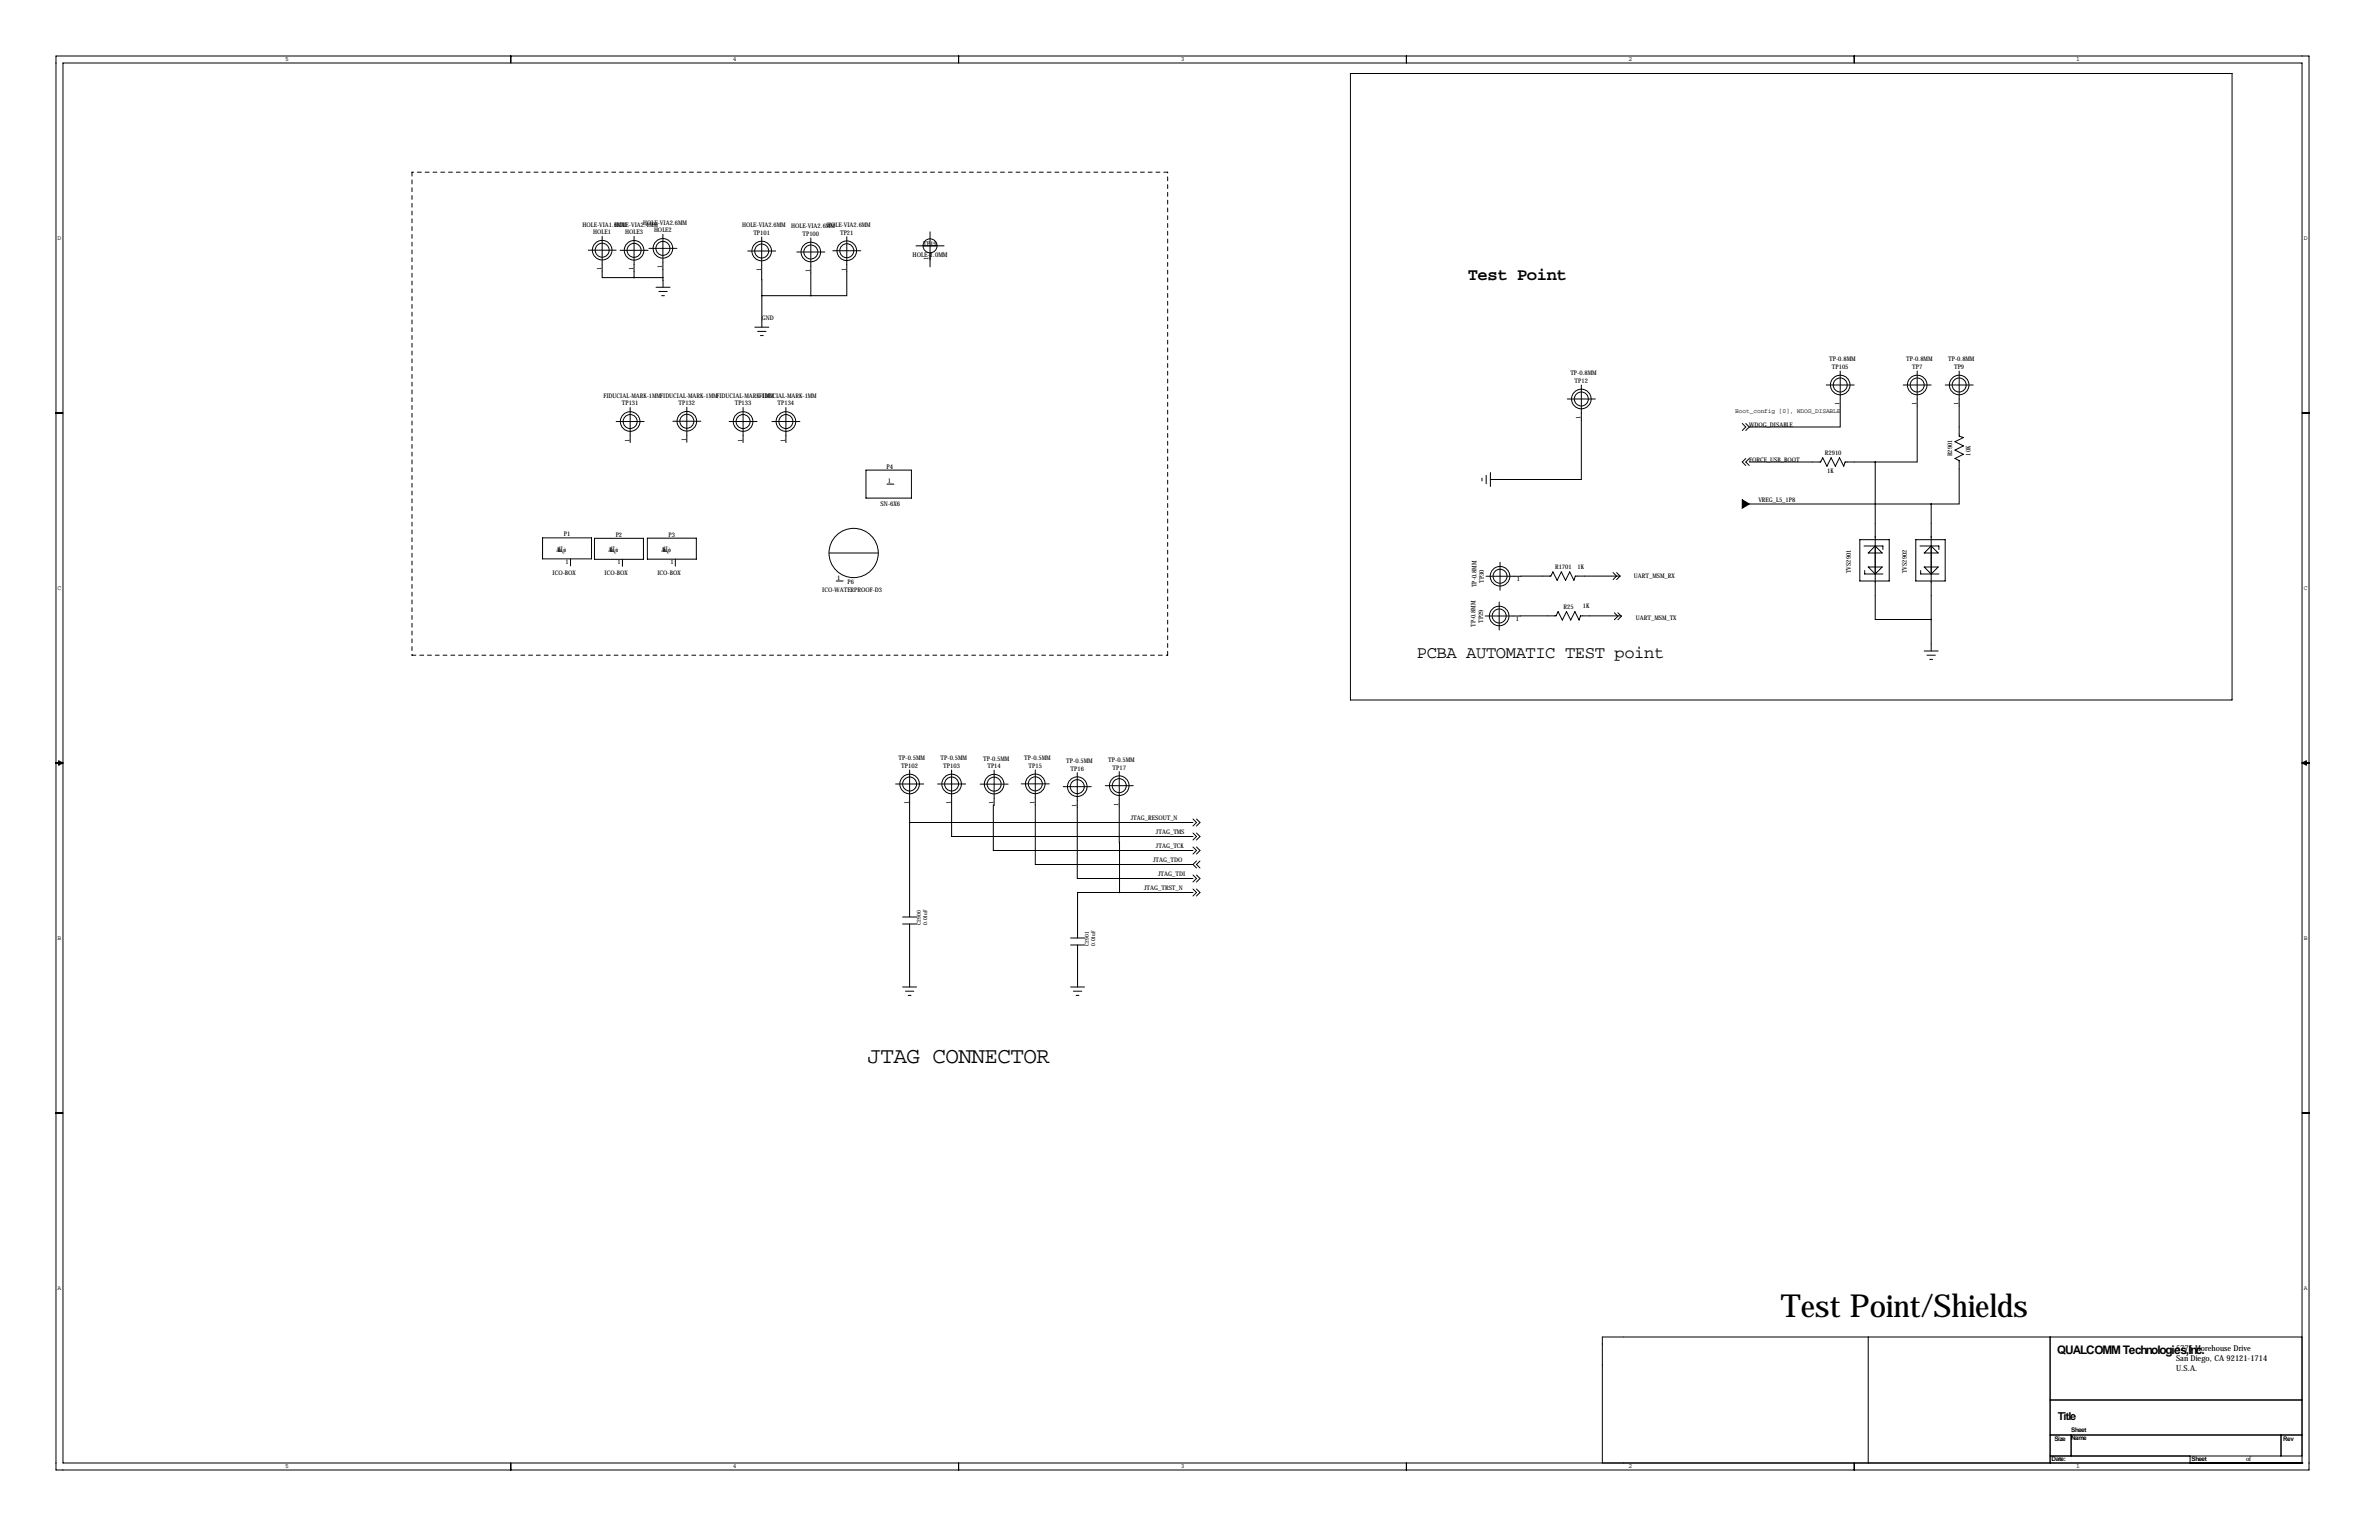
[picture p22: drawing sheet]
<svg xmlns="http://www.w3.org/2000/svg" width="864mm" height="559mm" viewBox="0 0 864 559" stroke-linecap="round" stroke-linejoin="round" font-family="sans-serif">
<defs><g id="words">
<text font-size="11.5" x="646.4" y="478">Test Point/Shields</text>
<text font-size="8.2" x="315" y="385.6">JTAG CONNECTOR</text>
<g font-size="6.3">
<text x="532.8" y="101.4">Test Point</text>
<text x="514.3" y="238.8">PCBA AUTOMATIC TEST point</text>
</g>
<text font-size="4.3" x="746.8" y="491.2">QUALCOMM Technologies,Inc.</text>
<text font-size="4" x="747" y="515.1">Title</text>
<g font-size="3">
<text x="789.9" y="490.1">5775 Morehouse Drive</text>
<text x="789.9" y="497.6">U.S.A.</text>
<text x="789.9" y="493.8">San Diego, CA 92121-1714</text>
</g>
<g font-size="2.4">
<text x="335.1" y="89.2">TP19</text>
<text x="331.3" y="93.4">HOLE-1.0MM</text>
<text x="337.1" y="94.5" transform="rotate(-90 337.1 94.5)">1</text>
<text x="321.8" y="170.1">P4</text>
<text x="322.3" y="175.4">1</text>
<text x="319.6" y="183.7">SN-6X6</text>
</g>
<g font-size="2.3">
<text x="103.5" y="22.2">5</text>
<text x="266" y="22.2">4</text>
<text x="428.6" y="22.2">3</text>
<text x="591.2" y="22.2">2</text>
<text x="753.7" y="22.2">1</text>
<text x="211.4" y="82.2">HOLE-VIA1.6MM</text>
<text x="223" y="82.3">HOLE-VIA2.4MM</text>
<text x="233.5" y="81.6">HOLE-VIA2.6MM</text>
<text x="269.4" y="82.5">HOLE-VIA2.6MM HOLE-VIA2.6MM</text>
<text x="300.2" y="82.4">HOLE-VIA2.6MM</text>
<text x="20.9" y="87">D</text>
<text x="215.4" y="84.9">HOLE1</text>
<text x="226.9" y="85">HOLE3</text>
<text x="237.4" y="84.3">HOLE2</text>
<text x="273.5" y="85.2">TP101</text>
<text x="291.3" y="85.6">TP100</text>
<text x="305" y="85.1">TP21</text>
<text x="836.3" y="87">D</text>
<text x="218.3" y="98.1" transform="rotate(-90 218.3 98.1)">1</text>
<text x="229.9" y="98.1" transform="rotate(-90 229.9 98.1)">1</text>
<text x="240.4" y="97.4" transform="rotate(-90 240.4 97.4)">1</text>
<text x="276.3" y="98.4" transform="rotate(-90 276.3 98.4)">1</text>
<text x="294.1" y="98.7" transform="rotate(-90 294.1 98.7)">1</text>
<text x="307.1" y="98.3" transform="rotate(-90 307.1 98.3)">1</text>
<text x="276.6" y="116.2">GND</text>
<text x="664" y="131.2">TP-0.8MM</text>
<text x="692" y="131.2">TP-0.8MM</text>
<text x="707.2" y="131.2">TP-0.8MM</text>
<text x="570.1" y="136.2">TP-0.8MM</text>
<text x="665" y="133.9">TP105</text>
<text x="694.1" y="133.9">TP7</text>
<text x="709.4" y="133.9">TP9</text>
<text x="571.6" y="138.9">TP12</text>
<text x="219.1" y="144.4">FIDUCIAL-MARK-1MM</text>
<text x="225.7" y="147.1">TP131</text>
<text x="239.7" y="144.3">FIDUCIAL-MARK-1MM</text>
<text x="246.3" y="147">TP132</text>
<text x="260.1" y="144.4">FIDUCIAL-MARK-1MM</text>
<text x="266.7" y="147.1">TP133</text>
<text x="275.6" y="144.4">FIDUCIAL-MARK-1MM</text>
<text x="282.3" y="147.1">TP134</text>
<text x="629.9" y="149.9">Boot_config [0], WDOG_DISABLE</text>
<text x="667.8" y="147" transform="rotate(-90 667.8 147)">1</text>
<text x="695.7" y="147" transform="rotate(-90 695.7 147)">1</text>
<text x="710.9" y="147" transform="rotate(-90 710.9 147)">1</text>
<text x="573.8" y="152.1" transform="rotate(-90 573.8 152.1)">1</text>
<text x="635" y="154.9">W</text>
<text x="636.8" y="154.9">DOG_DISABLE</text>
<text x="228.5" y="160.2" transform="rotate(-90 228.5 160.2)">1</text>
<text x="249.1" y="160.1" transform="rotate(-90 249.1 160.1)">1</text>
<text x="269.5" y="160.2" transform="rotate(-90 269.5 160.2)">1</text>
<text x="285" y="160.2" transform="rotate(-90 285 160.2)">1</text>
<text x="635" y="167.6">FORCE_USB_BOOT</text>
<text x="662.4" y="165.1">R2910</text>
<text x="708.7" y="165.6" transform="rotate(-90 708.7 165.6)">R2901</text>
<text x="715.4" y="165.4" transform="rotate(-90 715.4 165.4)">10K</text>
<text x="663.3" y="171.8">1K</text>
<text x="638.3" y="182.1">VREG_L5_1P8</text>
<text x="204.7" y="194.7">P1</text>
<text x="223.5" y="194.8">P2</text>
<text x="242.7" y="194.8">P3</text>
<text x="202" y="200.3">Æ</text>
<text x="202.6" y="200.3">Á±Î¿ò</text>
<text x="220.9" y="200.4">Æ</text>
<text x="221.4" y="200.4">Á±Î¿ò</text>
<text x="240.1" y="200.4">Æ</text>
<text x="240.6" y="200.4">Á±Î¿ò</text>
<text x="200.6" y="208.5">ICO-BOX</text>
<text x="205.3" y="204.7">1</text>
<text x="219.5" y="208.6">ICO-BOX</text>
<text x="224.2" y="204.8">1</text>
<text x="238.7" y="208.6">ICO-BOX</text>
<text x="243.4" y="204.8">1</text>
<text x="564.5" y="206.5">R1701</text>
<text x="572.7" y="206.3">1K</text>
<text x="593.1" y="209.9">UART_MSM_RX</text>
<text x="671.8" y="208" transform="rotate(-90 671.8 208)">TVS2901</text>
<text x="692.1" y="208" transform="rotate(-90 692.1 208)">TVS2902</text>
<text x="20.9" y="214">C</text>
<text x="298.5" y="214.7">ICO-W</text>
<text x="303.9" y="210.6">1</text>
<text x="304.8" y="214.7">ATERPROOF-D3</text>
<text x="307.7" y="211.8">P6</text>
<text x="536" y="213.1" transform="rotate(-90 536 213.1)">TP-0.8MM</text>
<text x="538.7" y="211.5" transform="rotate(-90 538.7 211.5)">TP30</text>
<text x="550.6" y="211">1</text>
<text x="836.3" y="214">C</text>
<text x="567.6" y="220.9">R25</text>
<text x="574.6" y="220.8">1K</text>
<text x="535.7" y="227.5" transform="rotate(-90 535.7 227.5)">TP-0.8MM</text>
<text x="538.4" y="226" transform="rotate(-90 538.4 226)">TP29</text>
<text x="550.3" y="225.4">1</text>
<text x="593.9" y="224.8">UART_MSM_TX</text>
<text x="326.2" y="275.9">TP-0.5MM</text>
<text x="341.5" y="275.9">TP-0.5MM</text>
<text x="356.9" y="276">TP-0.5MM</text>
<text x="371.8" y="275.9">TP-0.5MM</text>
<text x="327.2" y="278.6">TP102</text>
<text x="342.4" y="278.6">TP103</text>
<text x="358.4" y="278.7">TP14</text>
<text x="373.4" y="278.6">TP15</text>
<text x="387.1" y="276.9">TP-0.5MM</text>
<text x="388.6" y="279.6">TP16</text>
<text x="402.3" y="276.5">TP-0.5MM</text>
<text x="403.9" y="279.2">TP17</text>
<text x="329.9" y="291.8" transform="rotate(-90 329.9 291.8)">1</text>
<text x="345.2" y="291.8" transform="rotate(-90 345.2 291.8)">1</text>
<text x="360.6" y="291.8" transform="rotate(-90 360.6 291.8)">1</text>
<text x="375.6" y="291.7" transform="rotate(-90 375.6 291.7)">1</text>
<text x="390.8" y="292.7" transform="rotate(-90 390.8 292.7)">1</text>
<text x="406" y="292.4" transform="rotate(-90 406 292.4)">1</text>
<text x="410.5" y="297.4">JTAG_RESOUT_N</text>
<text x="419.6" y="302.5">JTAG_TMS</text>
<text x="419.6" y="307.6">JTAG_TCK</text>
<text x="418.6" y="312.9">JTAG_TDO</text>
<text x="420.4" y="317.8">JTAG_TDI</text>
<text x="415.3" y="322.8">JTAG_TRST_N</text>
<text x="20.9" y="341">B</text>
<text x="836.3" y="341">B</text>
<text x="20.9" y="468">A</text>
<text x="836.3" y="468">A</text>
<text x="751.8" y="519.6">Sheet</text>
<text x="745.7" y="522.7">Size</text>
<text x="751.8" y="522.5">Name</text>
<text x="828.8" y="523">Rev</text>
<text x="103.5" y="532.8">5</text>
<text x="266" y="532.8">4</text>
<text x="428.6" y="532.8">3</text>
<text x="591.2" y="532.8">2</text>
<text x="744.7" y="530.1">Date:</text>
<text x="753.7" y="532.8">1</text>
<text x="795.5" y="530.1">Sheet</text>
<text x="815.3" y="530.1">of</text>
</g>
<g font-size="2">
<text x="334.3" y="335.5" transform="rotate(-90 334.3 335.5)">C2900</text>
<text x="336.5" y="335.5" transform="rotate(-90 336.5 335.5)">0.01uF</text>
<text x="395.2" y="343.2" transform="rotate(-90 395.2 343.2)">C2901</text>
<text x="397.5" y="343.2" transform="rotate(-90 397.5 343.2)">0.01uF</text>
</g>
</g></defs>
<g fill="none" stroke="#000" stroke-width=".36">
<path d="M20.3 20.3h817.9v513.1h-817.9zM22.9 22.9h812.8v508h-812.8zM185.4 20.3v2.6M348 20.3v2.6M490.2 26.7h320.1v227.3h-320.1zM510.5 20.3v2.6M673.1 20.3v2.6M213.5 90.8h10.2M218.6 85.7v15h11.6M225.1 90.8h10.2M230.2 85.8v14.9M235.6 90.1h10.1"/>
<path d="M240.6 85v15.7M271.4 91.1h10.2M276.5 86l.1 21.3M289.3 91.4h10.1M294.3 86.4v20.9M302.3 91h10.2M307.4 85.9v21.4h-13.1M332.5 89.2h10.2M337.6 84.1v12.7M230.2 100.7h10.4M238.2 104.2h5M239.2 105.8h3"/>
<path d="M240.2 107.3h1M240.6 100.7l.1 3.5M274 118.7h5.1M276.6 107.3v11.4M276.6 107.3h17.7M275 120.2h3.1M276 121.8h1.1M574 139.7v34.3h-33M662.9 139.7h10.2M668 134.6v20.3h-33M690.9 139.7h10.1M696 134.6v33h-15.3"/>
<path d="M706.1 139.7h10.2M711.2 134.6v23.6l1.5 .6-3 1.5 3 1.5-3 1.5 3 1.5-3 1.6 1.5 .7v15.8h-10.2M20.3 149.9h2.6M223.7 153h10.1M228.8 147.9v12.7M244.2 152.9h10.2M249.3 147.8v12.7M264.7 153h10.1M269.7 147.9v12.7M280.2 153h10.2M285.3 147.9v12.7M569 144.8h10.1"/>
<path d="M632.5 153.7l1.2 1.2-1.2 1.3M633.7 153.7l1.3 1.2M635 154.9l-1.3 1.3M835.7 149.9h2.5M314.4 170.6h16.5v10.1h-16.5zM322 175.7h2.5M538 173.5v1M539.5 172.5v3M541 171.4v5.1M633.7 166.4l-1.2 1.2 1.2 1.3M635 167.6h25.9l.8-1.5 1.5 3.1 1.5-3.1 1.5 3.1 1.6-3.1 1.5 3.1 .5-1.6h10.9M635 166.4l-1.3 1.2 1.3 1.3"/>
<path d="M680.7 167.6v57.2h20.3M197 195.2h17.7v7.6h-17.7zM215.8 195.3h17.8v7.6h-17.8zM235 195.3h17.8v7.6h-17.8zM635 182.9h66M675.1 195.8h10.7v15h-10.7zM676.7 198.1h6.8v1.3M680.7 198.1l2.6 2.6h-5.1zM695.5 195.8h10.6v15h-10.6zM697 198.1h6.8v1.3M701 198.1l2.6 2.6h-5.1zM701 182.9v53.3"/>
<path d="M207.1 202.8v2.5M226 202.9v2.6M245.2 202.9v2.5M301 200.7h17.8M303.5 210.8h2.6M544.2 218.4v10.2M544.5 204v10.2M585.6 207.8l1.2 1.2-1.2 1.3M586.8 207.8l1.3 1.2M588.1 209h-16.2l-.6 1.6-1.5-3.1-1.5 3.1-1.5-3.1-1.5 3.1-1.6-3.1-.7 1.5-23.6 .1M588.1 209l-1.3 1.3M676.9 207v1.3h6.6"/>
<path d="M678.2 205.7h5.1l-2.6 2.6zM697.2 207v1.3h6.6M698.5 205.7h5.1l-2.6 2.6zM539.1 223.5h25.7l.8-1.6 1.5 3.1 1.6-3.1 1.5 3.1 1.5-3.1 1.5 3.1 .5-1.5 14.9 .1M586 222.4l1.3 1.2-1.3 1.3M587.3 222.4l1.3 1.2M588.6 223.6l-1.3 1.3M698.5 236.2h5.1M699.5 237.7h3.1M700.5 239.3h1M20.3 276.9h2.6M21.3 276.1l1.6 .8-1.6 .7z"/>
<path d="M330.2 279.4v53.3M345.4 279.4v24.1h87.7M360.9 279.5l-.3 29.1h72.5M375.8 279.3v34.4h57.3M835.7 276.9h2.5M835.7 276.9l1.5-.8v1.5zM325.1 284.5h10.2M330.2 298.4h102.9M340.4 284.5h10.1M355.8 284.5h10.2M370.7 284.4h10.2M386 285.4h10.1"/>
<path d="M391.1 280.4v38.4h42M401.2 285.1h10.2M406.3 280l.1 43.8M433.1 297.2l1.2 1.2-1.2 1.3M434.3 297.2l1.3 1.2-1.3 1.3M433.1 302.3l1.2 1.2-1.2 1.3M433.1 307.3l1.2 1.3-1.2 1.3M433.1 313.7l1.2 1.3M433.1 317.5l1.2 1.3-1.2 1.2M434.3 302.3l1.3 1.2-1.3 1.3M434.3 307.3l1.3 1.3-1.3 1.3M434.3 312.4l-1.2 1.3"/>
<path d="M434.3 317.5l1.3 1.3-1.3 1.2M435.6 312.4l-1.3 1.3 1.3 1.3M327.7 335.3h5M327.7 332.7h5M330.2 335.3v22.8M406.4 323.8h-15.2v16.6M406.4 323.8h26.7M433.1 322.6l1.2 1.2-1.2 1.3M434.3 322.6l1.3 1.2-1.3 1.3M327.7 358.1h5M328.7 359.7h3M388.6 342.9h5.1"/>
<path d="M388.6 340.4h5.1M388.6 358.1h5.1M389.6 359.7h3.1M391.2 342.9v15.2M329.7 361.2h1M390.7 361.2h1M20.3 403.9h2.6M835.7 403.9h2.5M678.2 485.1v45.8M744.2 485.1v45.8M835.7 485.1h-254v45.8M744.2 508h91.5"/>
<path d="M185.4 530.9v2.5M348 530.9v2.5M510.5 530.9v2.5M673.1 530.9v2.5M744.2 520.7h91.5M744.2 528.3h91.5M751.8 520.7v7.6M795 530.9h.1M795 528.3v2.6M828 520.7v7.6M835.7 530.9h.1"/>
<circle cx="218.6" cy="90.8" r="3.6"/>
<circle cx="218.6" cy="90.8" r="2.54"/>
<circle cx="230.2" cy="90.8" r="3.6"/>
<circle cx="230.2" cy="90.8" r="2.54"/>
<circle cx="240.6" cy="90.1" r="3.6"/>
<circle cx="240.6" cy="90.1" r="2.54"/>
<circle cx="276.5" cy="91.1" r="3.6"/>
<circle cx="276.5" cy="91.1" r="2.54"/>
<circle cx="294.3" cy="91.4" r="3.6"/>
<circle cx="294.3" cy="91.4" r="2.54"/>
<circle cx="307.4" cy="91" r="3.6"/>
<circle cx="307.4" cy="91" r="2.54"/>
<circle cx="337.6" cy="89.2" r="2.54"/>
<circle cx="668" cy="139.7" r="3.6"/>
<circle cx="668" cy="139.7" r="2.54"/>
<circle cx="696" cy="139.7" r="3.6"/>
<circle cx="696" cy="139.7" r="2.54"/>
<circle cx="711.2" cy="139.7" r="3.6"/>
<circle cx="711.2" cy="139.7" r="2.54"/>
<circle cx="228.8" cy="153" r="3.6"/>
<circle cx="228.8" cy="153" r="2.54"/>
<circle cx="249.3" cy="152.9" r="3.6"/>
<circle cx="249.3" cy="152.9" r="2.54"/>
<circle cx="269.7" cy="153" r="3.6"/>
<circle cx="269.7" cy="153" r="2.54"/>
<circle cx="285.3" cy="153" r="3.6"/>
<circle cx="285.3" cy="153" r="2.54"/>
<circle cx="574" cy="144.8" r="3.6"/>
<circle cx="574" cy="144.8" r="2.54"/>
<circle cx="309.9" cy="200.7" r="8.9"/>
<circle cx="544.5" cy="209.1" r="3.6"/>
<circle cx="544.5" cy="209.1" r="2.54"/>
<circle cx="544.2" cy="223.5" r="3.6"/>
<circle cx="544.2" cy="223.5" r="2.54"/>
<circle cx="330.2" cy="284.5" r="3.6"/>
<circle cx="330.2" cy="284.5" r="2.54"/>
<circle cx="345.4" cy="284.5" r="3.6"/>
<circle cx="345.4" cy="284.5" r="2.54"/>
<circle cx="360.9" cy="284.5" r="3.6"/>
<circle cx="360.9" cy="284.5" r="2.54"/>
<circle cx="375.8" cy="284.4" r="3.6"/>
<circle cx="375.8" cy="284.4" r="2.54"/>
<circle cx="391.1" cy="285.4" r="3.6"/>
<circle cx="391.1" cy="285.4" r="2.54"/>
<circle cx="406.3" cy="285.1" r="3.6"/>
<circle cx="406.3" cy="285.1" r="2.54"/>
</g>
<path d="M149.6 62.5v175.2M423.9 62.5h-274.3M149.6 237.7h274.3M423.9 237.7v-175.2" fill="none" stroke="#000" stroke-width=".36" stroke-dasharray="1.4 1.4"/>
<path d="M632.5 181.4l2.5 1.5-2.5 1.5z" fill="#000" stroke="#000" stroke-width=".36"/>
<path d="M276.5 107.3a.05 .05 0 0 0 .1 0 .05 .05 0 0 0-.1 0zM240.6 100.7a.05 .05 0 0 0 .1 0 .05 .05 0 0 0-.1 0zM701 182.9a.05 .05 0 0 0 .1 0 .05 .05 0 0 0-.1 0zM701 224.8a.05 .05 0 0 0 .1 0 .05 .05 0 0 0-.1 0zM294.3 107.3a.05 .05 0 0 0 .1 0 .05 .05 0 0 0-.1 0z" fill="#000" stroke="#000" stroke-width=".51"/>
<use href="#words"/>
</svg>
